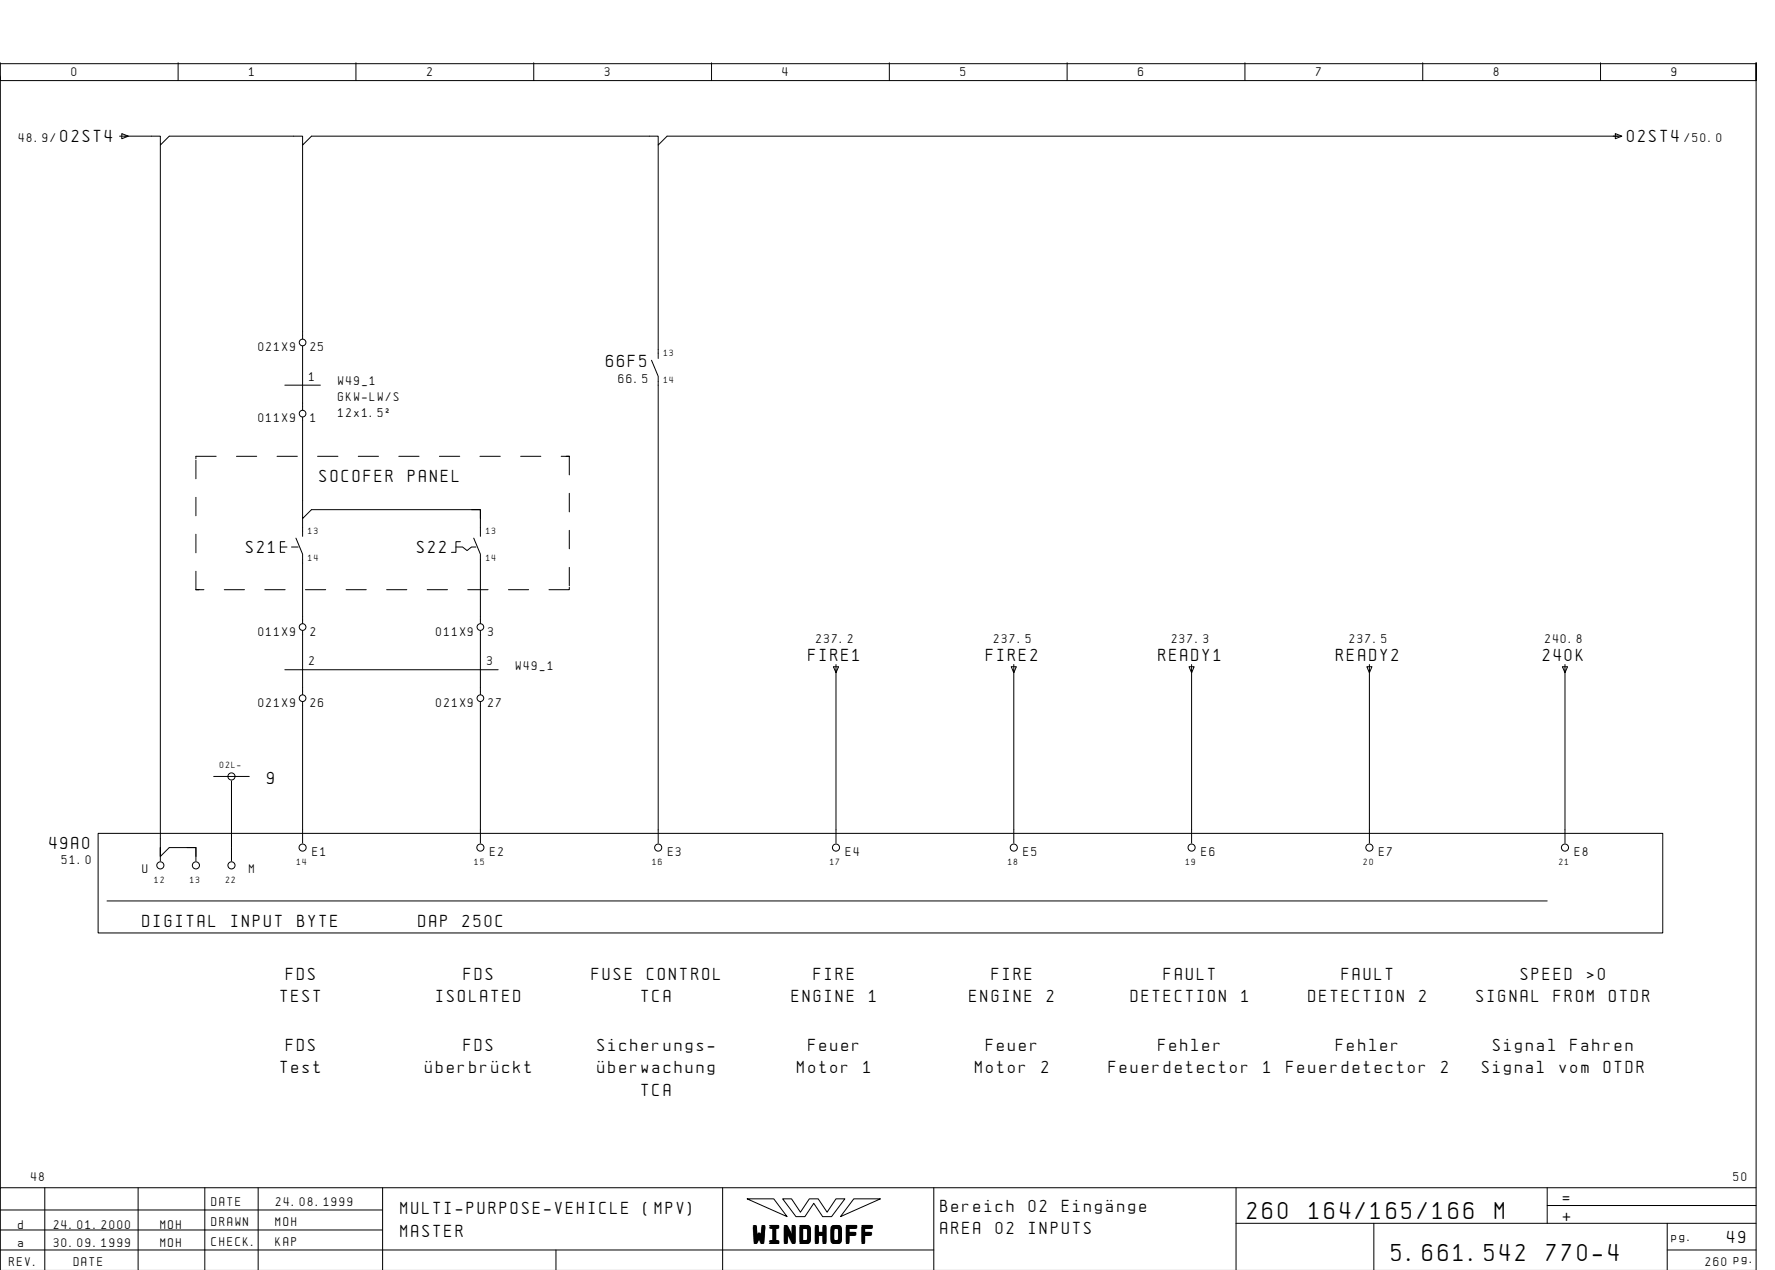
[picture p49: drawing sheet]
<svg xmlns="http://www.w3.org/2000/svg" width="399mm" height="286mm" viewBox="0 0 399 286" stroke-linecap="round" stroke-linejoin="round" font-family="sans-serif">
<defs><g id="words">
<g font-size="4.4">
<text x="280.6" y="274.1">260</text>
<text x="294.5" y="274.1">164/165/166</text>
<text x="336.3" y="274.1">M</text>
<text x="169.5" y="279.3">WINDHOFF</text>
<text x="313.1" y="283.6">5.661.542</text>
<text x="347.9" y="283.6">770-4</text>
</g>
<g font-size="3.1">
<text x="13.6" y="31.9">02ST4</text>
<text x="366.1" y="31.9">02ST4</text>
<text x="136.4" y="82.6">66F5</text>
<text x="71.9" y="108.4">SOCOFER</text>
<text x="91.8" y="108.4">PANEL</text>
<text x="55.4" y="124.4">S21</text>
<text x="93.9" y="124.4">S22</text>
<text x="181.9" y="148.6">FIRE1</text>
<text x="221.9" y="148.6">FIRE2</text>
<text x="260.6" y="148.6">READY1</text>
<text x="300.6" y="148.6">READY2</text>
<text x="347.1" y="148.6">240K</text>
<text x="60.1" y="176.4">9</text>
<text x="11.1" y="190.9">49A0</text>
<text x="32.1" y="208.4">DIGITAL</text>
<text x="52" y="208.4">INPUT</text>
<text x="66.9" y="208.4">BYTE</text>
<text x="94.1" y="208.4">DAP</text>
<text x="104.1" y="208.4">250C</text>
<text x="64.3" y="220.4">FDS</text>
<text x="104.3" y="220.4">FDS</text>
<text x="133.2" y="220.4">FUSE</text>
<text x="145.6" y="220.4">CONTROL</text>
<text x="183.1" y="220.4">FIRE</text>
<text x="223.1" y="220.4">FIRE</text>
<text x="261.9" y="220.4">FAULT</text>
<text x="301.9" y="220.4">FAULT</text>
<text x="342.1" y="220.4">SPEED</text>
<text x="357.1" y="220.4">&gt;0</text>
<text x="63.1" y="225.4">TEST</text>
<text x="98.1" y="225.4">ISOLATED</text>
<text x="144.3" y="225.4">TCA</text>
<text x="178.1" y="225.4">ENGINE</text>
<text x="195.5" y="225.4">1</text>
<text x="218.1" y="225.4">ENGINE</text>
<text x="235.5" y="225.4">2</text>
<text x="254.4" y="225.4">DETECTION</text>
<text x="279.3" y="225.4">1</text>
<text x="294.4" y="225.4">DETECTION</text>
<text x="319.3" y="225.4">2</text>
<text x="332.2" y="225.4">SIGNAL</text>
<text x="349.6" y="225.4">FROM</text>
<text x="362" y="225.4">OTDR</text>
<text x="64.3" y="236.4">FDS</text>
<text x="104.3" y="236.4">FDS</text>
<text x="134.4" y="236.4">Sicherungs-</text>
<text x="181.9" y="236.4">Feuer</text>
<text x="221.9" y="236.4">Feuer</text>
<text x="260.6" y="236.4">Fehler</text>
<text x="300.6" y="236.4">Fehler</text>
<text x="335.9" y="236.4">Signal</text>
<text x="353.3" y="236.4">Fahren</text>
<text x="63.1" y="241.4">Test</text>
<text x="95.6" y="241.4">ÅberbrÅckt</text>
<text x="134.4" y="241.4">Åberwachung</text>
<text x="179.4" y="241.4">Motor</text>
<text x="194.3" y="241.4">1</text>
<text x="219.4" y="241.4">Motor</text>
<text x="234.3" y="241.4">2</text>
<text x="249.4" y="241.4">Feuerdetector</text>
<text x="284.2" y="241.4">1</text>
<text x="289.4" y="241.4">Feuerdetector</text>
<text x="324.2" y="241.4">2</text>
<text x="333.4" y="241.4">Signal</text>
<text x="350.8" y="241.4">vom</text>
<text x="360.8" y="241.4">OTDR</text>
<text x="144.3" y="246.4">TCA</text>
<text x="90.1" y="273.1">MULTI-PURPOSE-VEHICLE</text>
<text x="144.8" y="273.1">(MPV)</text>
<text x="211.6" y="272.6">Bereich</text>
<text x="231.5" y="272.6">02</text>
<text x="238.9" y="272.6">EingÑnge</text>
<text x="351.6" y="270.6">=</text>
<text x="351.6" y="274.6">+</text>
<text x="90.1" y="278.1">MASTER</text>
<text x="211.6" y="277.6">AREA</text>
<text x="224" y="277.6">02</text>
<text x="231.5" y="277.6">INPUTS</text>
<text x="388.6" y="279.6">49</text>
</g>
<g font-size="2.3">
<text x="16.1" y="17.1">0</text>
<text x="56.1" y="17.1">1</text>
<text x="96.1" y="17.1">2</text>
<text x="136.1" y="17.1">3</text>
<text x="176.1" y="17.1">4</text>
<text x="216.1" y="17.1">5</text>
<text x="256.1" y="17.1">6</text>
<text x="296.1" y="17.1">7</text>
<text x="336.1" y="17.1">8</text>
<text x="376.1" y="17.1">9</text>
<text x="4.2" y="31.9">48.9/</text>
<text x="379" y="31.9">/50.0</text>
<text x="58.1" y="78.9">021X9</text>
<text x="69.8" y="78.9">25</text>
<text x="69.6" y="85.6">1</text>
<text x="76.1" y="86.6">W49_1</text>
<text x="139.2" y="86.1">66.5</text>
<text x="58.1" y="94.9">011X9</text>
<text x="69.8" y="94.9">1</text>
<text x="76.1" y="90.2">GKW-LW/S</text>
<text x="76.1" y="93.8">12x1.5˝</text>
<text x="58.1" y="142.9">011X9</text>
<text x="69.8" y="142.9">2</text>
<text x="98.1" y="142.9">011X9</text>
<text x="109.8" y="142.9">3</text>
<text x="69.6" y="149.6">2</text>
<text x="109.6" y="149.6">3</text>
<text x="183.6" y="144.5">237.2</text>
<text x="223.6" y="144.5">237.5</text>
<text x="263.6" y="144.5">237.3</text>
<text x="303.6" y="144.5">237.5</text>
<text x="347.6" y="144.5">240.8</text>
<text x="116.1" y="150.6">W49_1</text>
<text x="58.1" y="158.9">021X9</text>
<text x="69.8" y="158.9">26</text>
<text x="98.1" y="158.9">021X9</text>
<text x="109.8" y="158.9">27</text>
<text x="13.9" y="194.4">51.0</text>
<text x="32.1" y="196.4">U</text>
<text x="56.1" y="196.4">M</text>
<text x="70.3" y="192.4">E1</text>
<text x="110.3" y="192.4">E2</text>
<text x="150.3" y="192.4">E3</text>
<text x="190.3" y="192.4">E4</text>
<text x="230.3" y="192.4">E5</text>
<text x="270.3" y="192.4">E6</text>
<text x="310.3" y="192.4">E7</text>
<text x="354.3" y="192.4">E8</text>
<text x="7" y="265.6">48</text>
<text x="390" y="265.6">50</text>
<text x="47.6" y="271.1">DATE</text>
<text x="47.6" y="275.6">DRAWN</text>
<text x="62" y="275.6">MOH</text>
<text x="62.1" y="271.1">24.08.1999</text>
<text x="4.1" y="276.4">d</text>
<text x="4.1" y="280.4">a</text>
<text x="12.1" y="276.4">24.01.2000</text>
<text x="12.1" y="280.4">30.09.1999</text>
<text x="36.1" y="276.4">MOH</text>
<text x="36.1" y="280.4">MOH</text>
<text x="47.6" y="280.1">CHECK.</text>
<text x="62" y="280.1">KAP</text>
<text x="376.1" y="279.1">pg.</text>
<text x="2.1" y="284.6">REV.</text>
<text x="16.6" y="284.6">DATE</text>
<text x="383.7" y="284.6">260 pg.</text>
</g>
<g font-size="1.6">
<text x="149.4" y="80.1">13</text>
<text x="149.4" y="86.1">14</text>
<text x="69.4" y="120.1">13</text>
<text x="109.4" y="120.1">13</text>
<text x="69.4" y="126.1">14</text>
<text x="109.4" y="126.1">14</text>
<text x="49.5" y="172.6">02L-</text>
<text x="66.8" y="194.6">14</text>
<text x="106.8" y="194.6">15</text>
<text x="146.8" y="194.6">16</text>
<text x="186.8" y="194.6">17</text>
<text x="226.8" y="194.6">18</text>
<text x="266.8" y="194.6">19</text>
<text x="306.8" y="194.6">20</text>
<text x="350.8" y="194.6">21</text>
<text x="34.8" y="198.6">12</text>
<text x="42.8" y="198.6">13</text>
<text x="50.8" y="198.6">22</text>
</g>
</g></defs>
<g fill="none" stroke="#000" stroke-width=".22">
<path d="M.1 14.1v4h395v-4v271.6M.1 17.1v250M.1 14.3h395M40.1 14.1v4M80.1 14.1v4M120.1 14.1v4M160.1 14.1v4M200.1 14.1v4M240.1 14.1v4M280.1 14.1v4M320.1 14.1v4M360.1 14.1v4"/>
<path d="M26.9 30.6h9.2v2l2-2h30v2l2-2h78v2l2-2h214.7M27.4 30l1.5 .6-1.5 .6zM36.1 32.6v160l2-2h6v3M68.1 32.6v43.6M148.1 32.6v48M363.4 30l1.5 .6-1.5 .6zM68.1 77.8v14.4M64.1 86.6h8M68.1 93.8v22.8l2-2h38v6M146.6 81l1.5 3.6v105M44.1 103.5v4.2M44.1 111.8v4.2"/>
<path d="M48.6 102.6h-4.5v.6M53.2 102.6h4.6M62.3 102.6h4.6M68.1 116.6v4M71.4 102.6h4.6M80.6 102.6h4.5M89.7 102.6h4.6M98.9 102.6h4.5M106.1 114.6h2v2M108 102.6h4.5M117.1 102.6h4.6M126.3 102.6h1.8h-.7"/>
<path d="M128.1 102.6v4.2M128.1 110.9v4.2M128.1 119.3v4.1M44.1 120.2v4.1M44.1 128.5v4.1M44.7 132.6h-.6h1.8M50.5 132.6h4.5M59.6 132.6h4.5M63.1 123h1.5M64.1 121.8h-1v2.4h1M65.6 123h1.5M66.6 121l1.5 3.6v15.6"/>
<path d="M68.7 132.6h4.6M77.8 132.6h4.6M87 132.6h4.5M96.1 132.6h4.6M102.6 123h1.5l1 .8 1-.8h1M103.6 121.8h-1v2.4h-1M105.2 132.6h4.6M106.6 121l1.5 3.6v15.6M114.4 132.6h4.5M128.1 127.6v4.2M128.1 132.1v.5h-4.6M64.1 150.6h48"/>
<path d="M68.1 141.8v14.4M68.1 157.8v31.8M108.1 141.8v14.4M108.1 157.8v31.8M187.5 149.9h1.2l-.6 1.4zM188.1 149.4v40.2M227.5 149.9h1.2l-.6 1.4zM228.1 149.4v40.2M267.5 149.9h1.2l-.6 1.4zM268.1 149.4v40.2M307.5 149.9h1.2l-.6 1.4zM308.1 149.4v40.2"/>
<path d="M351.5 149.9h1.2l-.6 1.4zM352.1 149.4v40.2M48.1 174.6h8M52.1 175.6v18M22.1 187.4h352v22.4h-352zM36.1 190.6v3M42.1 190.6h2v2M24.1 202.6h324M10.1 267.1v18.5M31.1 267.1v18.5M46.1 267.1v18.6M58.1 267.1v18.6"/>
<path d="M86.1 272.1h-86M86.1 276.6h-86M86.1 267.1v18.6M162.6 267.1v18.6M168.1 269.6h6l3 4zM176.1 269.6h2l2 3 2-3h2l2 3 2-3h2l-3 4h-2l-2-3-2 3h-2zM192.1 269.6h6l-9 4zM210.1 267.1v18.6M278.1 275.1h117M278.1 267.1v18.6M309.1 275.1v10.6M348.1 271.1h47"/>
<path d="M348.1 267.1v8M375.1 275.1v10.6M395.1 267.1h-395v18.6M125.1 281.1v4.6M210.1 281.1h-210M375.1 281.1h20"/>
<circle cx="68.1" cy="77" r=".75"/>
<circle cx="68.1" cy="93" r=".75"/>
<circle cx="68.1" cy="157" r=".75"/>
<circle cx="68.1" cy="141" r=".75"/>
<circle cx="108.1" cy="157" r=".75"/>
<circle cx="108.1" cy="141" r=".75"/>
<circle cx="52.1" cy="174.6" r=".8"/>
<circle cx="36.1" cy="194.6" r=".8"/>
<circle cx="44.1" cy="194.6" r=".8"/>
<circle cx="52.1" cy="194.6" r=".8"/>
<circle cx="68.1" cy="190.6" r=".8"/>
<circle cx="108.1" cy="190.6" r=".8"/>
<circle cx="148.1" cy="190.6" r=".8"/>
<circle cx="188.1" cy="190.6" r=".8"/>
<circle cx="228.1" cy="190.6" r=".8"/>
<circle cx="268.1" cy="190.6" r=".8"/>
<circle cx="308.1" cy="190.6" r=".8"/>
<circle cx="352.1" cy="190.6" r=".8"/>
</g>
<use href="#words"/>
</svg>
